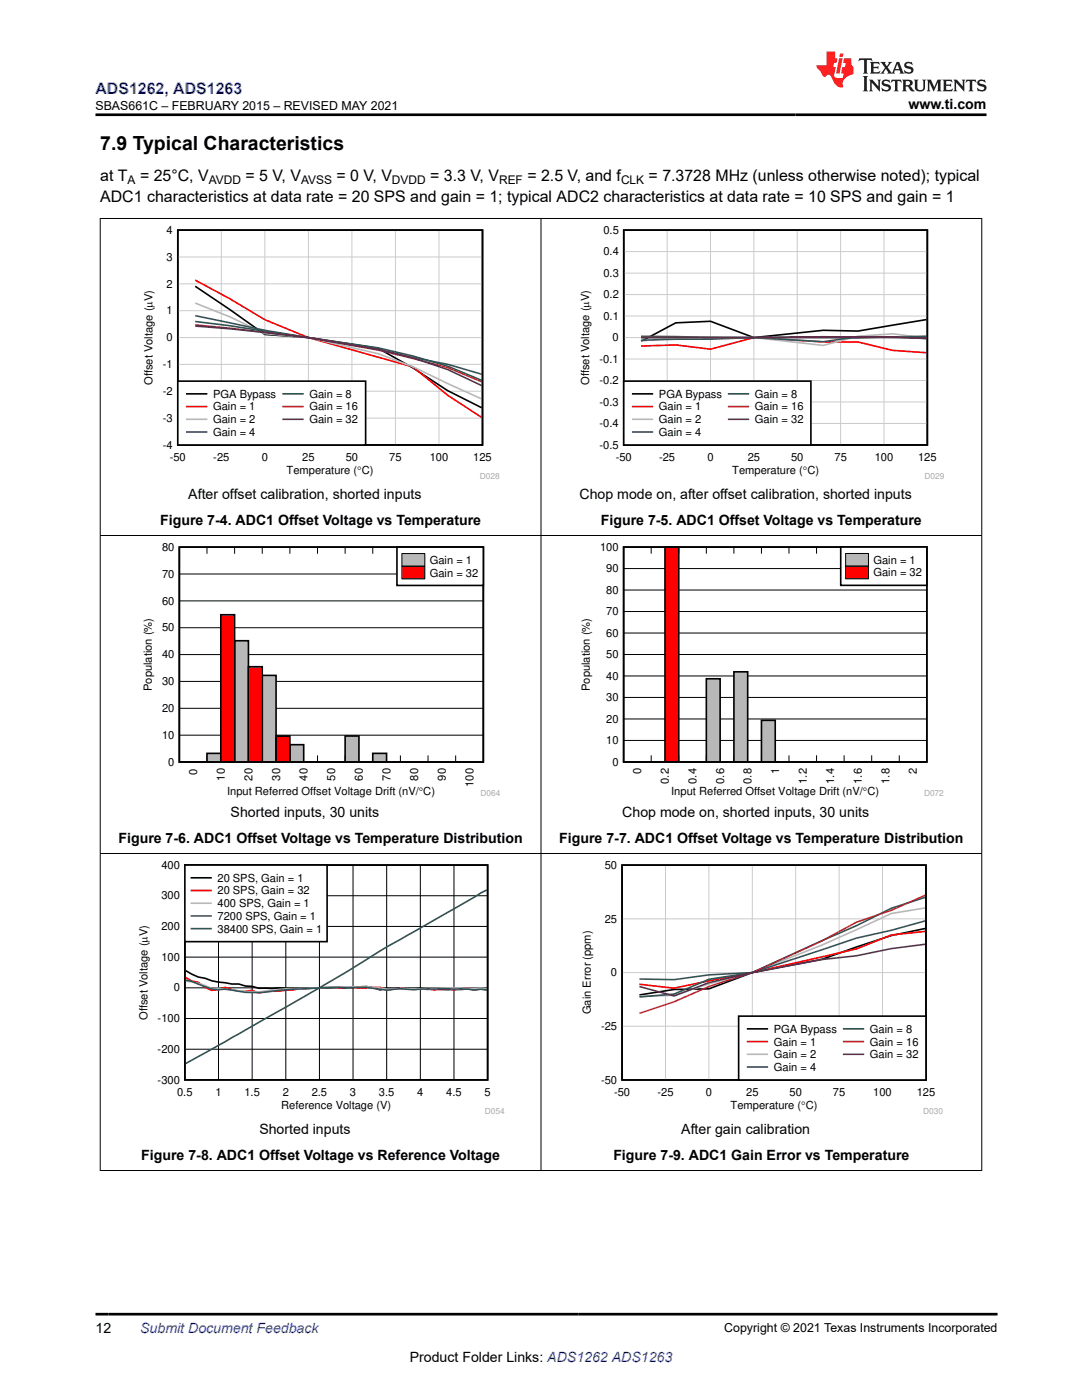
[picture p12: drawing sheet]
<svg xmlns="http://www.w3.org/2000/svg" width="216mm" height="279mm" viewBox="0 0 216 279" stroke-linecap="round" stroke-linejoin="round" font-family="sans-serif">
<defs><g id="words">
<text font-size="3.9" x="20" y="29.9">7.9 Typical Characteristics</text>
<text font-size="3.2" fill="#00f" x="19" y="18.7">ADS1262, ADS1263</text>
<g font-size="3.2">
<text x="20" y="40.3">ADC1 characteristics at data rate = 20 SPS and gain = 1; typical ADC2 characteristics at data rate = 10 SPS and gain = 1</text>
<text x="20" y="36.1">at T</text>
<text x="27.9" y="36.1">= 25°C, V</text>
<text x="49" y="36.1">= 5 V, V</text>
<text x="67.1" y="36.1">= 0 V, V</text>
<text x="85.8" y="36.1">= 3.3 V, V</text>
<text x="105.2" y="36.1">= 2.5 V, and f</text>
<text x="129.4" y="36.1">= 7.3728 MHz (unless otherwise noted); typical</text>
</g>
<g font-size="2.8">
<text x="181.3" y="21.8">www.ti.com</text>
<text x="37.6" y="99.6">After offset calibration, shorted inputs</text>
<text x="115.6" y="99.6">Chop mode on, after offset calibration, shorted inputs</text>
<text x="32" y="104.9">Figure 7-4. ADC1 Offset Voltage vs Temperature</text>
<text x="119.9" y="104.9">Figure 7-5. ADC1 Offset Voltage vs Temperature</text>
<text x="46" y="163.1">Shorted inputs, 30 units</text>
<text x="124.2" y="163.1">Chop mode on, shorted inputs, 30 units</text>
<text x="23.6" y="168.3">Figure 7-6. ADC1 Offset Voltage vs Temperature Distribution</text>
<text x="111.6" y="168.3">Figure 7-7. ADC1 Offset Voltage vs Temperature Distribution</text>
<text x="51.7" y="226.4">Shorted inputs</text>
<text x="135.9" y="226.4">After gain calibration</text>
<text x="28.2" y="231.6">Figure 7-8. ADC1 Offset Voltage vs Reference Voltage</text>
<text x="122.4" y="231.6">Figure 7-9. ADC1 Gain Error vs Temperature</text>
<text x="19" y="266.1">12</text>
<text x="81.8" y="271.7">Product Folder Links: ADS1262 ADS1263</text>
</g>
<text font-size="2.8" fill="#00f" x="28" y="266.1">Submit Document Feedback</text>
<g font-size="2.5">
<text x="19.1" y="21.9">SBAS661C – FEBRUARY 2015 – REVISED MAY 2021</text>
<text x="144.5" y="265.8">Copyright © 2021 Texas Instruments Incorporated</text>
</g>
<g font-size="2.4">
<text x="25.5" y="36.7">A</text>
<text x="41.7" y="36.7">AVDD</text>
<text x="60.1" y="36.7">AVSS</text>
<text x="78.2" y="36.7">DVDD</text>
<text x="99.6" y="36.7">REF</text>
<text x="123.9" y="36.7">CLK</text>
</g>
<g font-size="2.2">
<text x="33.3" y="46.7">4</text>
<text x="120.4" y="46.7">0.5</text>
<text x="33.3" y="52">3</text>
<text x="120.4" y="50.9">0.4</text>
<text x="33.3" y="57.4">2</text>
<text x="120.4" y="59.5">0.2</text>
<text x="120.4" y="55.2">0.3</text>
<text x="33.3" y="62.7">1</text>
<text x="120.4" y="63.8">0.1</text>
<text x="33.3" y="68.1">0</text>
<text x="122.2" y="68.1">0</text>
<text x="30.4" y="76.8" transform="rotate(-90 30.4 76.8)">Offset Voltage (PV)</text>
<text x="32.5" y="73.5">-1</text>
<text x="117.6" y="76.8" transform="rotate(-90 117.6 76.8)">Offset Voltage (PV)</text>
<text x="119.6" y="76.7">-0.2</text>
<text x="119.6" y="72.4">-0.1</text>
<text x="32.5" y="78.8">-2</text>
<text x="42.5" y="79.4">PGA Bypass</text>
<text x="42.5" y="81.9">Gain = 1</text>
<text x="61.7" y="79.4">Gain = 8</text>
<text x="61.7" y="81.9">Gain = 16</text>
<text x="119.6" y="81">-0.3</text>
<text x="131.5" y="79.4">PGA Bypass</text>
<text x="131.5" y="81.9">Gain = 1</text>
<text x="150.6" y="79.4">Gain = 8</text>
<text x="150.6" y="81.9">Gain = 16</text>
<text x="32.5" y="89.5">-4</text>
<text x="32.5" y="84.2">-3</text>
<text x="42.5" y="84.5">Gain = 2</text>
<text x="42.5" y="87">Gain = 4</text>
<text x="61.7" y="84.5">Gain = 32</text>
<text x="119.6" y="89.5">-0.5</text>
<text x="119.6" y="85.2">-0.4</text>
<text x="131.5" y="84.5">Gain = 2</text>
<text x="131.5" y="87">Gain = 4</text>
<text x="150.6" y="84.5">Gain = 32</text>
<text x="33.9" y="92.1">-50</text>
<text x="42.6" y="92.1">-25</text>
<text x="52.2" y="92.1">0</text>
<text x="57.2" y="94.6">Temperature (qC)</text>
<text x="60.3" y="92.1">25</text>
<text x="69" y="92.1">50</text>
<text x="77.7" y="92.1">75</text>
<text x="85.7" y="92.1">100</text>
<text x="94.4" y="92.1">125</text>
<text x="122.9" y="92.1">-50</text>
<text x="131.5" y="92.1">-25</text>
<text x="141.1" y="92.1">0</text>
<text x="146.1" y="94.6">Temperature (qC)</text>
<text x="149.2" y="92.1">25</text>
<text x="157.8" y="92.1">50</text>
<text x="166.5" y="92.1">75</text>
<text x="174.5" y="92.1">100</text>
<text x="183.2" y="92.1">125</text>
<text x="32.3" y="109.9">80</text>
<text x="85.7" y="112.5">Gain = 1</text>
<text x="119.7" y="109.9">100</text>
<text x="174.3" y="112.5">Gain = 1</text>
<text x="32.3" y="115.3">70</text>
<text x="85.7" y="115.1">Gain = 32</text>
<text x="121" y="118.5">80</text>
<text x="121" y="114.2">90</text>
<text x="174.3" y="115">Gain = 32</text>
<text x="32.3" y="120.6">60</text>
<text x="121" y="122.8">70</text>
<text x="32.3" y="131.4">40</text>
<text x="32.3" y="126">50</text>
<text x="121" y="131.3">50</text>
<text x="121" y="127.1">60</text>
<text x="30.3" y="137.9" transform="rotate(-90 30.3 137.9)">Population (%)</text>
<text x="32.3" y="136.7">30</text>
<text x="117.7" y="137.9" transform="rotate(-90 117.7 137.9)">Population (%)</text>
<text x="121" y="135.6">40</text>
<text x="32.3" y="142.1">20</text>
<text x="121" y="139.9">30</text>
<text x="32.3" y="147.4">10</text>
<text x="121" y="148.5">10</text>
<text x="121" y="144.2">20</text>
<text x="33.6" y="152.8">0</text>
<text x="39.3" y="154.6" transform="rotate(-90 39.3 154.6)">0</text>
<text x="44.8" y="155.8" transform="rotate(-90 44.8 155.8)">10</text>
<text x="50.4" y="155.8" transform="rotate(-90 50.4 155.8)">20</text>
<text x="55.9" y="155.8" transform="rotate(-90 55.9 155.8)">30</text>
<text x="61.4" y="155.8" transform="rotate(-90 61.4 155.8)">40</text>
<text x="66.9" y="155.8" transform="rotate(-90 66.9 155.8)">50</text>
<text x="72.4" y="155.8" transform="rotate(-90 72.4 155.8)">60</text>
<text x="77.9" y="155.8" transform="rotate(-90 77.9 155.8)">70</text>
<text x="83.4" y="155.8" transform="rotate(-90 83.4 155.8)">80</text>
<text x="89" y="155.8" transform="rotate(-90 89 155.8)">90</text>
<text x="122.2" y="152.8">0</text>
<text x="128" y="154.6" transform="rotate(-90 128 154.6)">0</text>
<text x="155.5" y="154.6" transform="rotate(-90 155.5 154.6)">1</text>
<text x="183" y="154.6" transform="rotate(-90 183 154.6)">2</text>
<text x="45.3" y="158.6">Input Referred Offset Voltage Drift (nV/qC)</text>
<text x="94.5" y="157" transform="rotate(-90 94.5 157)">100</text>
<text x="133.5" y="156.4" transform="rotate(-90 133.5 156.4)">0.2</text>
<text x="133.9" y="158.6">Input Referred Offset Voltage Drift (nV/qC)</text>
<text x="139" y="156.4" transform="rotate(-90 139 156.4)">0.4</text>
<text x="144.5" y="156.4" transform="rotate(-90 144.5 156.4)">0.6</text>
<text x="150" y="156.4" transform="rotate(-90 150 156.4)">0.8</text>
<text x="161" y="156.4" transform="rotate(-90 161 156.4)">1.2</text>
<text x="166.5" y="156.4" transform="rotate(-90 166.5 156.4)">1.4</text>
<text x="172" y="156.4" transform="rotate(-90 172 156.4)">1.6</text>
<text x="177.5" y="156.4" transform="rotate(-90 177.5 156.4)">1.8</text>
<text x="32.2" y="173.4">400</text>
<text x="120.7" y="173.4">50</text>
<text x="32.2" y="179.5">300</text>
<text x="43.4" y="176">20 SPS, Gain = 1</text>
<text x="43.4" y="178.5">20 SPS, Gain = 32</text>
<text x="32.2" y="185.6">200</text>
<text x="43.4" y="181">400 SPS, Gain = 1</text>
<text x="43.4" y="183.6">7200 SPS, Gain = 1</text>
<text x="120.7" y="184.1">25</text>
<text x="32.2" y="191.7">100</text>
<text x="43.4" y="186.1">38400 SPS, Gain = 1</text>
<text x="34.7" y="197.9">0</text>
<text x="121.9" y="194.8">0</text>
<text x="29.4" y="203.6" transform="rotate(-90 29.4 203.6)">Offset Voltage (PV)</text>
<text x="31.5" y="204">-100</text>
<text x="117.9" y="202.4" transform="rotate(-90 117.9 202.4)">Gain Error (ppm)</text>
<text x="119.9" y="205.5">-25</text>
<text x="154.4" y="206.1">PGA Bypass</text>
<text x="154.4" y="208.7">Gain = 1</text>
<text x="173.6" y="206.1">Gain = 8</text>
<text x="173.6" y="208.7">Gain = 16</text>
<text x="31.5" y="210.1">-200</text>
<text x="154.4" y="211.2">Gain = 2</text>
<text x="154.4" y="213.7">Gain = 4</text>
<text x="173.6" y="211.2">Gain = 32</text>
<text x="31.5" y="216.2">-300</text>
<text x="35.3" y="218.8">0.5</text>
<text x="43" y="218.8">1</text>
<text x="48.8" y="218.8">1.5</text>
<text x="56.1" y="221.3">Reference Voltage (V)</text>
<text x="56.4" y="218.8">2</text>
<text x="62.2" y="218.8">2.5</text>
<text x="69.8" y="218.8">3</text>
<text x="75.6" y="218.8">3.5</text>
<text x="83.3" y="218.8">4</text>
<text x="89" y="218.8">4.5</text>
<text x="96.7" y="218.8">5</text>
<text x="119.9" y="216.3">-50</text>
<text x="122.5" y="218.8">-50</text>
<text x="131.2" y="218.8">-25</text>
<text x="140.8" y="218.8">0</text>
<text x="145.8" y="221.3">Temperature (qC)</text>
<text x="148.9" y="218.8">25</text>
<text x="157.5" y="218.8">50</text>
<text x="166.2" y="218.8">75</text>
<text x="174.2" y="218.8">100</text>
<text x="182.9" y="218.8">125</text>
</g>
<g font-size="1.7" fill="#a8a8a8">
<text x="95.7" y="95.6">D028</text>
<text x="184.5" y="95.6">D029</text>
<text x="95.9" y="158.9">D064</text>
<text x="184.4" y="158.8">D072</text>
<text x="96.7" y="222.3">D054</text>
<text x="184.2" y="222.3">D030</text>
</g>
</g></defs>
<path d="M35.5 45.9h60.8v42.9h-60.8zM39 57.1l6.9 4.7 6.9 4.9 8.7 .7 13.9 2.1 7 3.9 6.9 4.6 6.8 3.4" fill="none" stroke="#000" stroke-width=".32"/>
<g fill="none" stroke="#cbcbcb" stroke-width=".2">
<path d="M35.5 56.6h60.8M35.5 51.3h60.8M44.2 45.9v42.9M52.8 45.9v42.9M61.5 45.9v42.9M70.2 45.9v42.9M78.9 45.9v42.9M87.6 45.9v42.9M35.5 78.1h60.8M35.5 72.7h60.8M35.5 67.4h60.8M35.5 62h60.8"/>
<path d="M35.5 83.4h60.8"/>
</g>
<path d="M39 55.9l6.9 3.7 6.9 4.2 8.7 3.6 20.9 5.8 6.9 5.7 6.8 4.4" fill="none" stroke="#f00" stroke-width=".32"/>
<path d="M39 60.5l6.9 2.7 6.9 3.4 8.7 .8 13.9 3.2 7 2.6 6.9 3.4 6.8 3" fill="none" stroke="#b8b8b8" stroke-width=".32"/>
<path d="M39 63l13.8 2.9 22.6 3.9 7 1.5 6.9 1.4 6.8 2" fill="none" stroke="#295c75" stroke-width=".32"/>
<path d="M39 64.2l6.9 .8 29.5 4.4 7 1.6 6.9 2.1 6.8 2.8" fill="none" stroke="#286b48" stroke-width=".32"/>
<path d="M39 64.8l13.8 1.5a202.1 202.1 0 0 1 36.5 7.1l6.8 2.8" fill="none" stroke="#9d3939" stroke-width=".32"/>
<path d="M39 65.1a327.6 327.6 0 0 1 36.4 4.6l7 1.7 6.9 2.4 6.8 3.1" fill="none" stroke="#68275f" stroke-width=".32"/>
<path d="M35.5 76.1h37.5v12.7h-37.5z" fill-rule="evenodd" fill="#fff"/>
<path d="M35.5 76.1h37.5v12.7h-37.5zM37.3 78.6h3.9" fill="none" stroke="#000" stroke-width=".32"/>
<path d="M37.3 81.1h3.9" fill="none" stroke="#f00" stroke-width=".32"/>
<path d="M37.3 83.7h3.9" fill="none" stroke="#b8b8b8" stroke-width=".32"/>
<path d="M37.3 86.2h3.9" fill="none" stroke="#295c75" stroke-width=".32"/>
<path d="M56.5 78.6h3.9" fill="none" stroke="#286b48" stroke-width=".32"/>
<path d="M56.5 81.1h3.9" fill="none" stroke="#9d3939" stroke-width=".32"/>
<path d="M56.5 83.7h3.9" fill="none" stroke="#68275f" stroke-width=".32"/>
<path d="M115.5 45h72.9v50.6h-72.9z" fill-rule="evenodd" fill="#fff"/>
<path d="M124.5 45.9h60.5v42.9h-60.5zM184.9 63.8l-13.7 2.3-6.9-.2-13.9 1.5-8.6-3.3-7 .3-6.9 3.7" fill="none" stroke="#000" stroke-width=".32"/>
<g fill="none" stroke="#cbcbcb" stroke-width=".2">
<path d="M124.5 58.8h60.6M124.5 54.5h60.6M124.5 50.2h60.6M133.1 45.9v42.9M141.8 45.9v42.9M150.4 45.9v42.9M159.1 45.9v42.9M167.7 45.9v42.9M176.4 45.9v42.9M124.5 75.9h60.6M124.5 71.7h60.6M124.5 67.4h60.6"/>
<path d="M124.5 63.1h60.6M124.5 84.5h60.6M124.5 80.2h60.6"/>
</g>
<path d="M127.9 69.1l6.9-.3 7 .9 8.6-2.3 13.9 .8h6.9l6.9 1.7 6.8 .5" fill="none" stroke="#f00" stroke-width=".32"/>
<path d="M184.9 67.5l-6.8-.9-6.9 .5-6.9 1.8-13.9-1.5-8.6 .2-7-.2-6.9 .6" fill="none" stroke="#b8b8b8" stroke-width=".32"/>
<path d="M184.9 67.1l-6.8 .2-6.9-.1-6.9 1-13.9-.8-8.6 .3h-7l-6.9 .2" fill="none" stroke="#295c75" stroke-width=".32"/>
<path d="M127.9 67.1l13.9 .2 29.4 .1 6.9-.2 6.8 .4" fill="none" stroke="#286b48" stroke-width=".32"/>
<path d="M127.9 67.4l36.4-.2 13.8 .1 6.8 .2" fill="none" stroke="#9d3939" stroke-width=".32"/>
<path d="M127.9 67.4h22.5l13.9-.2 20.6 .3" fill="none" stroke="#68275f" stroke-width=".32"/>
<path d="M124.5 76.1h37.3v12.7h-37.3z" fill-rule="evenodd" fill="#fff"/>
<path d="M124.5 76.1h37.3v12.7h-37.3zM126.3 78.6h3.9" fill="none" stroke="#000" stroke-width=".32"/>
<path d="M126.3 81.1h3.9" fill="none" stroke="#f00" stroke-width=".32"/>
<path d="M126.3 83.7h3.9" fill="none" stroke="#b8b8b8" stroke-width=".32"/>
<path d="M126.3 86.2h3.9" fill="none" stroke="#295c75" stroke-width=".32"/>
<path d="M145.4 78.6h3.9" fill="none" stroke="#286b48" stroke-width=".32"/>
<path d="M145.4 81.1h3.9" fill="none" stroke="#9d3939" stroke-width=".32"/>
<path d="M145.4 83.7h3.9" fill="none" stroke="#68275f" stroke-width=".32"/>
<path d="M28.1 108.3h71.8v50.8h-71.8z" fill-rule="evenodd" fill="#fff"/>
<path d="M35.8 109.2h60.6v42.9h-60.6zM35.8 152.1h2.7z" fill="none" stroke="#000" stroke-width=".32"/>
<g fill="none" stroke="#000" stroke-width=".2">
<path d="M35.8 119.9h60.6M35.8 114.6h60.6M41.3 109.2v1.3M46.8 109.2v1.3M52.3 109.2v1.3M57.8 109.2v1.3M63.4 109.2v1.3M68.9 109.2v1.3M74.4 109.2v1.3M79.9 109.2v1.3M85.4 109.2v1.3M90.9 109.2v1.3"/>
<path d="M35.8 136h60.6M35.8 130.6h60.6M35.8 125.3h60.6M35.8 146.7h60.6M35.8 141.4h60.6M41.3 150.8v1.3M46.8 150.8v1.3M52.3 150.8v1.3M57.8 150.8v1.3M63.4 150.8v1.3M68.9 150.8v1.3M74.4 150.8v1.3"/>
<path d="M79.9 150.8v1.3M85.4 150.8v1.3M90.9 150.8v1.3"/>
</g>
<path d="M35.8 152.1h2.7" fill="none" stroke="#b8b8b8" stroke-width=".2"/>
<path d="M41.3 150.3h2.8v1.8h-2.8z" fill-rule="evenodd" fill="#b8b8b8"/>
<path d="M41.3 150.3h2.8v1.8h-2.8z" fill="none" stroke="#000" stroke-width=".32"/>
<path d="M46.8 127.9h2.8v24.2h-2.8z" fill-rule="evenodd" fill="#b8b8b8"/>
<path d="M46.8 127.9h2.8v24.2h-2.8z" fill="none" stroke="#000" stroke-width=".32"/>
<path d="M52.3 134.8h2.8v17.3h-2.8z" fill-rule="evenodd" fill="#b8b8b8"/>
<path d="M52.3 134.8h2.8v17.3h-2.8z" fill="none" stroke="#000" stroke-width=".32"/>
<path d="M57.8 148.6h2.8v3.5h-2.8z" fill-rule="evenodd" fill="#b8b8b8"/>
<path d="M57.8 148.6h2.8v3.5h-2.8zM63.4 152.1h2.7z" fill="none" stroke="#000" stroke-width=".32"/>
<path d="M63.4 152.1h2.7" fill="none" stroke="#b8b8b8" stroke-width=".2"/>
<path d="M68.9 146.9h2.7v5.2h-2.7z" fill-rule="evenodd" fill="#b8b8b8"/>
<path d="M68.9 146.9h2.7v5.2h-2.7z" fill="none" stroke="#000" stroke-width=".32"/>
<path d="M74.4 150.3h2.7v1.8h-2.7z" fill-rule="evenodd" fill="#b8b8b8"/>
<path d="M38.5 152.1h2.8zM74.4 150.3h2.7v1.8h-2.7zM79.9 152.1h2.8zM85.4 152.1h2.8zM90.9 152.1h2.8z" fill="none" stroke="#000" stroke-width=".32"/>
<path d="M79.9 152.1h2.8M85.4 152.1h2.8M90.9 152.1h2.8" fill="none" stroke="#b8b8b8" stroke-width=".2"/>
<path d="M38.5 152.1h2.8" fill="none" stroke="#f00" stroke-width=".2"/>
<path d="M44.1 122.7h2.7v29.4h-2.7z" fill-rule="evenodd" fill="#f00"/>
<path d="M44.1 122.7h2.7v29.4h-2.7z" fill="none" stroke="#000" stroke-width=".32"/>
<path d="M49.6 133.1h2.7v19h-2.7z" fill-rule="evenodd" fill="#f00"/>
<path d="M49.6 133.1h2.7v19h-2.7z" fill="none" stroke="#000" stroke-width=".32"/>
<path d="M55.1 146.9h2.8v5.2h-2.8z" fill-rule="evenodd" fill="#f00"/>
<path d="M35.8 109.2h60.6v42.9h-60.6zM55.1 146.9h2.7v5.2h-2.7zM60.6 152.1h2.8zM66.1 152.1h2.8zM71.6 152.1h2.8zM77.1 152.1h2.8zM82.7 152.1h2.7zM88.2 152.1h2.7zM93.7 152.1h2.7z" fill="none" stroke="#000" stroke-width=".32"/>
<path d="M60.6 152.1h2.8M66.1 152.1h2.8M71.6 152.1h2.8M77.1 152.1h2.8M82.7 152.1h2.7M88.2 152.1h2.7M93.7 152.1h2.7" fill="none" stroke="#f00" stroke-width=".2"/>
<path d="M79.2 109.2h17.2v7.6h-17.2z" fill-rule="evenodd" fill="#fff"/>
<path d="M79.2 109.2h17.2v7.6h-17.2z" fill="none" stroke="#000" stroke-width=".32"/>
<path d="M80.2 110.5h4.6v2.5h-4.6z" fill-rule="evenodd" fill="#b8b8b8"/>
<path d="M80.2 110.5h4.6v2.5h-4.6z" fill="none" stroke="#000" stroke-width=".2"/>
<path d="M80.2 113h4.6v2.5h-4.6z" fill-rule="evenodd" fill="#f00"/>
<path d="M80.2 113h4.6v2.5h-4.6z" fill="none" stroke="#000" stroke-width=".2"/>
<path d="M115.6 108.3h72.7v50.8h-72.7z" fill-rule="evenodd" fill="#fff"/>
<path d="M124.4 109.2h60.5v42.9h-60.5zM124.4 152.1h2.8zM129.9 152.1h2.8zM135.4 152.1h2.8z" fill="none" stroke="#000" stroke-width=".32"/>
<g fill="none" stroke="#000" stroke-width=".2">
<path d="M124.4 117.8h60.5M124.4 113.5h60.5M129.9 109.2v1.3M135.4 109.2v1.3M140.9 109.2v1.3M146.4 109.2v1.3M151.9 109.2v1.3M157.4 109.2v1.3M162.9 109.2v1.3M168.4 109.2v1.3M173.9 109.2v1.3M179.4 109.2v1.3"/>
<path d="M124.4 139.2h60.5M124.4 134.9h60.5M124.4 130.6h60.5M124.4 126.3h60.5M124.4 122h60.5M124.4 147.8h60.5M124.4 143.5h60.5M129.9 150.7v1.4M135.4 150.7v1.4M140.9 150.7v1.4M146.4 150.7v1.4M151.9 150.7v1.4"/>
<path d="M157.4 150.7v1.4M162.9 150.7v1.4M168.4 150.7v1.4M173.9 150.7v1.4M179.4 150.7v1.4"/>
</g>
<path d="M124.4 152.1h2.8M129.9 152.1h2.8M135.4 152.1h2.8" fill="none" stroke="#b8b8b8" stroke-width=".2"/>
<path d="M140.9 135.5h2.8v16.6h-2.8z" fill-rule="evenodd" fill="#b8b8b8"/>
<path d="M140.9 135.5h2.8v16.6h-2.8z" fill="none" stroke="#000" stroke-width=".32"/>
<path d="M146.4 134.1h2.8v18h-2.8z" fill-rule="evenodd" fill="#b8b8b8"/>
<path d="M146.4 134.1h2.8v18h-2.8z" fill="none" stroke="#000" stroke-width=".32"/>
<path d="M151.9 143.8h2.8v8.3h-2.8z" fill-rule="evenodd" fill="#b8b8b8"/>
<path d="M127.2 152.1h2.7zM151.9 143.8h2.8v8.3h-2.8zM157.4 152.1h2.8zM162.9 152.1h2.8zM168.4 152.1h2.8zM173.9 152.1h2.8zM179.4 152.1h2.8z" fill="none" stroke="#000" stroke-width=".32"/>
<path d="M157.4 152.1h2.8M162.9 152.1h2.8M168.4 152.1h2.8M173.9 152.1h2.8M179.4 152.1h2.8" fill="none" stroke="#b8b8b8" stroke-width=".2"/>
<path d="M127.2 152.1h2.7" fill="none" stroke="#f00" stroke-width=".2"/>
<path d="M132.7 109.2h2.7v42.9h-2.7z" fill-rule="evenodd" fill="#f00"/>
<path d="M124.4 109.2h60.5v42.9h-60.5zM132.7 109.2h2.7v42.9h-2.7zM138.2 152.1h2.7zM143.7 152.1h2.7zM149.2 152.1h2.7zM154.7 152.1h2.7zM160.2 152.1h2.7zM165.7 152.1h2.7zM171.2 152.1h2.7zM176.7 152.1h2.7zM182.2 152.1h2.7z" fill="none" stroke="#000" stroke-width=".32"/>
<path d="M138.2 152.1h2.7M143.7 152.1h2.7M149.2 152.1h2.8M154.7 152.1h2.7M160.2 152.1h2.7M165.7 152.1h2.7M171.2 152.1h2.7M176.7 152.1h2.7M182.2 152.1h2.7" fill="none" stroke="#f00" stroke-width=".2"/>
<path d="M167.8 109.2h17.1v7.6h-17.1z" fill-rule="evenodd" fill="#fff"/>
<path d="M167.8 109.2h17.1v7.6h-17.1z" fill="none" stroke="#000" stroke-width=".32"/>
<path d="M168.7 110.5h4.6v2.5h-4.6z" fill-rule="evenodd" fill="#b8b8b8"/>
<path d="M168.7 110.5h4.6v2.5h-4.6z" fill="none" stroke="#000" stroke-width=".2"/>
<path d="M168.7 113h4.6v2.5h-4.6z" fill-rule="evenodd" fill="#f00"/>
<path d="M168.7 113h4.6v2.5h-4.6z" fill="none" stroke="#000" stroke-width=".2"/>
<path d="M27.3 171.8h73.4v50.5h-73.4z" fill-rule="evenodd" fill="#fff"/>
<path d="M36.9 172.6h60.4v42.9h-60.4zM37 193.7l2.6 1.3 1.3 .2 1.4 .5 4 .7h1.3l1.4 .4 1.3 .1 1.4 .3 18.7-.1a9 9 0 0 1 5.4 .5l1.4-.3 5.3 .1 1.4-.1 1.3 .2h4.1l7.8-.1" fill="none" stroke="#000" stroke-width=".32"/>
<g fill="none" stroke="#000" stroke-width=".2">
<path d="M36.9 178.8h60.4M43.6 172.6v42.9M50.3 172.6v42.9M57 172.6v42.9M63.7 172.6v42.9M70.4 172.6v42.9M77.2 172.6v42.9M83.9 172.6v42.9M90.6 172.6v42.9M36.9 197.1h60.4M36.9 191h60.4M36.9 184.9h60.4"/>
<path d="M36.9 209.4h60.4M36.9 203.3h60.4"/>
</g>
<path d="M37 195.1l1.2 .7 1.4 .2 1.3 1 1.4 .6 1.3-.1 1.3-.4a8.2 8.2 0 0 0 5.4 .5l1.4 .6 1.3-.3 5.4-.3 1.3-.3h1.3l5.4-.3 1.4 .1 8-.1 1.4 .7a11.1 11.1 0 0 1 5.3-.2l2.7-.2 1.4 .3 2.7-.3 1.3 .2 2.7-.3 1.3 .3 1.4-.1 1.1 .2" fill="none" stroke="#f00" stroke-width=".32"/>
<path d="M37 195.8a15.5 15.5 0 0 1 5.3 1.5l1.3-.1 4 .5a26 26 0 0 0 6.7 0 43.1 43.1 0 0 1 8.1-.5l4-.2 6.7-.1 1.4 .2 1.3 .1a23.6 23.6 0 0 0 5.4 .1h2.7l5.4-.1h6.7l1.1 .1" fill="none" stroke="#b8b8b8" stroke-width=".32"/>
<path d="M37 195.6l1.2 .2a17.5 17.5 0 0 0 5.4 1.7l1.3-.1a27 27 0 0 0 10.8 .3l8-.6h5.4a25 25 0 0 1 8.1 .5 14.3 14.3 0 0 1 5.3-.1l6.8-.2 4 .1 1.3 .2 1.4-.2 1.1 .1" fill="none" stroke="#295c75" stroke-width=".32"/>
<path d="M97.1 177.6l-6.5 3.8a472.9 472.9 0 0 0-24.2 14.2l-21.5 12.3-7.9 4.4" fill="none" stroke="#286b48" stroke-width=".32"/>
<path d="M36.9 172.6h28.4v15.3h-28.4z" fill-rule="evenodd" fill="#fff"/>
<path d="M36.9 172.6h28.4v15.3h-28.4zM38.2 175.2h3.9" fill="none" stroke="#000" stroke-width=".32"/>
<path d="M38.2 177.7h3.9" fill="none" stroke="#f00" stroke-width=".32"/>
<path d="M38.2 180.3h3.9" fill="none" stroke="#b8b8b8" stroke-width=".32"/>
<path d="M38.2 182.8h3.9" fill="none" stroke="#295c75" stroke-width=".32"/>
<path d="M38.2 185.3h3.9" fill="none" stroke="#286b48" stroke-width=".32"/>
<path d="M115.7 171.8h72.5v50.5h-72.5z" fill-rule="evenodd" fill="#fff"/>
<path d="M124.1 172.7h60.7v42.8h-60.7zM184.6 185.3l-6.8 1.4-13.8 4.8-13.9 2.6-8.7 3.2-6.9 .2-6.9 1.1" fill="none" stroke="#000" stroke-width=".32"/>
<path d="M132.8 172.7v42.8M141.4 172.7v42.8M150.1 172.7v42.8M158.8 172.7v42.8M167.4 172.7v42.8M176.1 172.7v42.8M124.1 194.1h60.7M124.1 183.4h60.7M124.1 204.8h60.7" fill="none" stroke="#cbcbcb" stroke-width=".2"/>
<path d="M184.6 185.9l-6.8 .7-6.9 2.8-20.8 4.7-15.6 3.1-6.9-.8" fill="none" stroke="#f00" stroke-width=".32"/>
<path d="M184.6 181.2l-6.8 1.1-13.8 6.3-13.9 5.5-8.7 2.2-6.9 2.3-6.9 .2" fill="none" stroke="#b8b8b8" stroke-width=".32"/>
<path d="M184.6 183.8l-6.8 1.9-6.9 1.5-20.8 6.9-8.7 .5-6.9 .9-6.9-.1" fill="none" stroke="#295c75" stroke-width=".32"/>
<path d="M184.6 179.1l-6.8 2.2-6.9 3.4-6.9 3-13.9 6.4-8.7 1.3-6.9 3-6.9 .6" fill="none" stroke="#286b48" stroke-width=".32"/>
<path d="M184.6 178.7l-6.8 3-6.9 2.3-6.9 3.8-13.9 6.3-8.7 2.8-6.9 3-6.9 2.3" fill="none" stroke="#9d3939" stroke-width=".32"/>
<path d="M184.6 188.4l-6.8 .9-6.9 1.4-6.9 .8-13.9 2.6-8.7 2-6.9 2.7-6.9-1.9" fill="none" stroke="#68275f" stroke-width=".32"/>
<path d="M147.4 202.8h37.4v12.7h-37.4z" fill-rule="evenodd" fill="#fff"/>
<path d="M147.4 202.8h37.4v12.7h-37.4zM149.2 205.3h3.9" fill="none" stroke="#000" stroke-width=".32"/>
<path d="M149.2 207.9h3.9" fill="none" stroke="#f00" stroke-width=".32"/>
<path d="M149.2 210.4h3.9" fill="none" stroke="#b8b8b8" stroke-width=".32"/>
<path d="M149.2 212.9h3.9" fill="none" stroke="#295c75" stroke-width=".32"/>
<path d="M168.3 205.3h4" fill="none" stroke="#286b48" stroke-width=".32"/>
<path d="M168.3 207.9h4" fill="none" stroke="#9d3939" stroke-width=".32"/>
<path d="M168.3 210.4h4" fill="none" stroke="#68275f" stroke-width=".32"/>
<path d="M19.9 43.6h176.1M20 43.5v190.2M107.9 43.5v190.2M195.9 43.5v190.2M19.9 106.9h176.1M19.9 170.3h176.1M19.9 233.6h176.1" fill="none" stroke="#000" stroke-width=".2"/>
<path d="M171.5 11.6l-.2 .6 .5-.2h.6v.1v2.2l-.2 .4h1l-.2-.4v-2.2v-.1h.5l.6 .2-.2-.6zM173.6 12.4l.2 .3v1.6l-.2 .4h1.9l.1-.6a1.08 1.08 0 0 1-1.3 .2v-.7h.6l.4 .2v-.7l-.4 .2h-.6v-.5l.2-.2a1 1 0 0 1 1 .3l-.1-.5zM175.7 12.4l.9 1.1-1 1.2h.9l-.2-.2 .5-.8 .4 .8-.2 .2h1.6l-.2-.2 .2-.5h.9l.1 .5-.1 .2h.9l-.2-.4-.8-1.9h-.5l-.9 2.1-.9-1.1 .9-1h-.8l.2 .2-.4 .6-.4-.6 .2-.2zM179 12.8l.4 1h-.7zM180.7 12.5a.65 .65 0 0 0-.2 .7 .65 .65 0 0 0 .6 .5l.6 .1 .1 .3a.79 .79 0 0 1-.7 .4 .79 .79 0 0 1-.7-.5l.1 .7 .2-.1a.93 .93 0 0 0 1.1 0 .93 .93 0 0 0 .4-.9 1.46 1.46 0 0 0-1.2-.6l-.1-.3a1.09 1.09 0 0 1 1.2 .2l-.2-.6-.1 .1-.5-.2zM172.2 15.2l.2 .4v2.2l-.2 .4h1l-.2-.4v-2.2l.2-.4zM173.4 15.9l.2 .4v1.5l-.2 .4h.8l-.3-.4 .1-1.3 1.6 1.8v-2l.2-.4h-.7l.1 .2 .1 1.1-1.2-1.3zM176.2 16a.65 .65 0 0 0-.2 .8 .65 .65 0 0 0 .6 .4l.6 .2 .1 .2a.79 .79 0 0 1-.7 .4 .79 .79 0 0 1-.7-.5l.1 .7 .2-.1a.93 .93 0 0 0 1.1 .1 .93 .93 0 0 0 .4-1 1.46 1.46 0 0 0-1.2-.5l-.1-.4a1.09 1.09 0 0 1 1.2 .2l-.1-.6-.2 .1-.5-.1zM177.9 15.9l-.1 .6a.63 .63 0 0 1 .8-.3v1.6l-.3 .4h1l-.2-.4v-1.6a.66 .66 0 0 1 .8 .3l-.1-.6zM180 15.9l.2 .4v1.5l-.2 .4h1l-.2-.2-.1-.7h.5l.1 .2a.79 .79 0 0 0 1.2 .6l-1-.9a.61 .61 0 0 0 .6-.6 .61 .61 0 0 0-.5-.7zM180.8 16.2h.1a.47 .47 0 0 1 .5 .1 .47 .47 0 0 1 .1 .5l-.1 .1-.7 .1zM182.3 15.9l.2 .2a2.27 2.27 0 0 0 .4 2 1.04 1.04 0 0 0 1.7-.7v-1.3l.2-.2h-.8l.2 .4v1.1a.6 .6 0 0 1-.6 .6 .6 .6 0 0 1-.6-.6v-1.1l.3-.4zM184.9 15.9l.2 .4v1.5l-.2 .4h.8l-.3-.4v-1.4l.9 1.9 .9-1.9v1.4l-.3 .4h1l-.2-.4v-1.5l.2-.4h-.8l-.7 1.5-.6-1.5zM188.1 15.9l.2 .4v1.5l-.2 .4h1.9l.1-.6a1.09 1.09 0 0 1-1.3 .2v-.7h.6l.4 .2v-.6l-.4 .2h-.6v-.6l.2-.1a1.01 1.01 0 0 1 1 .3l-.1-.6zM190.2 15.9l.3 .4v1.5l-.3 .4h.8l-.2-.4v-1.3l1.6 1.8v-2l.2-.4h-.7l.2 .2v1.1l-1.2-1.3zM192.8 15.9l-.1 .6a.63 .63 0 0 1 .8-.3v1.6l-.3 .4h1l-.2-.4v-1.6a.66 .66 0 0 1 .8 .3l-.1-.6zM195.2 16a.65 .65 0 0 0-.2 .8 .65 .65 0 0 0 .6 .4l.6 .2 .2 .2a.79 .79 0 0 1-.7 .4 .79 .79 0 0 1-.7-.5l.1 .7 .2-.1a.93 .93 0 0 0 1 .1 .93 .93 0 0 0 .5-1 1.46 1.46 0 0 0-1.3-.5v-.4a1.09 1.09 0 0 1 1.2 .2l-.2-.6-.2 .1-.5-.1z" fill="#231f20"/>
<path d="M164.9 10.3v2.7h-2l.1 .4 .8 1a.95 .95 0 0 0 1 .9 .59 .59 0 0 1 .5-.4 .59 .59 0 0 1 .5 .3l.4 .8a1.59 1.59 0 0 0 2.1 1.4 1.61 1.61 0 0 1 1-2.3l1-.3-.1-1.5a1.59 1.59 0 0 1-.3-1.7h-1.5l-.2 .9h.6l-.2 .9h-.5l-.2 .9v.3l.4 .1-.1 .9h-.7a.73 .73 0 0 1-1-.7l.3-1.5h-.5l.1-.9h.5l.2-.9h-.5v-1.3zM167.4 11.6l-.6 3.1h.7l.6-3.1zM167.6 10.7l-.1 .6h.7l.1-.6z" fill="#ed1c24"/>
<path d="M19 22.9h177.8M19 262.3h180" fill="none" stroke="#000" stroke-width=".53"/>
<use href="#words"/>
</svg>
